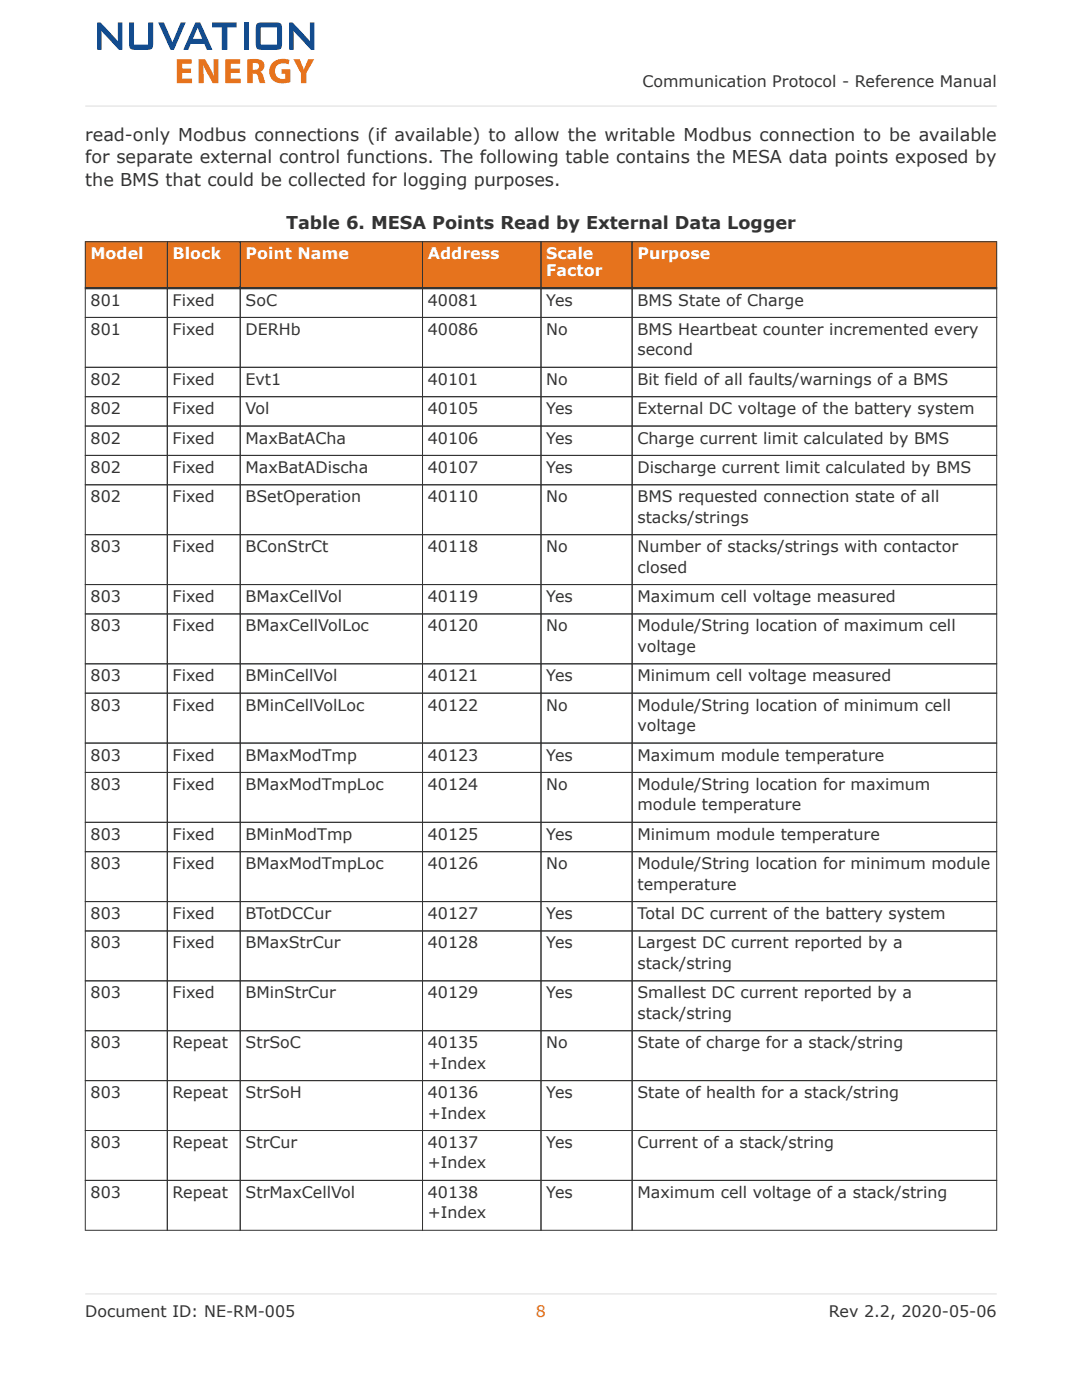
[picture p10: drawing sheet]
<svg xmlns="http://www.w3.org/2000/svg" width="216mm" height="279mm" viewBox="0 0 216 279" stroke-linecap="round" stroke-linejoin="round" font-family="sans-serif">
<defs><g id="words">
<g font-size="3.5" fill="#333">
<text x="17" y="28.1">read-only Modbus connections (if available) to allow the writable Modbus connection to be available</text>
<text x="17" y="32.6">for separate external control functions. The following table contains the MESA data points exposed by</text>
<text x="17" y="37">the BMS that could be collected for logging purposes.</text>
<text x="57.1" y="45.7">Table 6. MESA Points Read by External Data Logger</text>
</g>
<g font-size="3.2" fill="#333">
<text x="128.2" y="17.3">Communication Protocol - Reference Manual</text>
<text x="18.1" y="61">801</text>
<text x="34.4" y="61">Fixed</text>
<text x="49" y="61">SoC</text>
<text x="85.4" y="61">40081</text>
<text x="109" y="61">Yes</text>
<text x="127.2" y="61">BMS State of Charge</text>
<text x="18.1" y="66.8">801</text>
<text x="34.4" y="66.8">Fixed</text>
<text x="49" y="66.8">DERHb</text>
<text x="85.4" y="66.8">40086</text>
<text x="109" y="66.8">No</text>
<text x="127.2" y="66.8">BMS Heartbeat counter incremented every</text>
<text x="127.2" y="70.9">second</text>
<text x="18.1" y="76.8">802</text>
<text x="34.4" y="76.8">Fixed</text>
<text x="49" y="76.8">Evt1</text>
<text x="85.4" y="76.8">40101</text>
<text x="109" y="76.8">No</text>
<text x="127.2" y="76.8">Bit field of all faults/warnings of a BMS</text>
<text x="18.1" y="82.7">802</text>
<text x="34.4" y="82.7">Fixed</text>
<text x="49" y="82.7">Vol</text>
<text x="85.4" y="82.7">40105</text>
<text x="109" y="82.7">Yes</text>
<text x="127.2" y="82.7">External DC voltage of the battery system</text>
<text x="18.1" y="88.5">802</text>
<text x="34.4" y="88.5">Fixed</text>
<text x="49" y="88.5">MaxBatACha</text>
<text x="85.4" y="88.5">40106</text>
<text x="109" y="88.5">Yes</text>
<text x="127.2" y="88.5">Charge current limit calculated by BMS</text>
<text x="18.1" y="94.4">802</text>
<text x="34.4" y="94.4">Fixed</text>
<text x="49" y="94.4">MaxBatADischa</text>
<text x="85.4" y="94.4">40107</text>
<text x="109" y="94.4">Yes</text>
<text x="127.2" y="94.4">Discharge current limit calculated by BMS</text>
<text x="18.1" y="100.2">802</text>
<text x="34.4" y="100.2">Fixed</text>
<text x="49" y="100.2">BSetOperation</text>
<text x="85.4" y="100.2">40110</text>
<text x="109" y="100.2">No</text>
<text x="127.2" y="100.2">BMS requested connection state of all</text>
<text x="127.2" y="104.3">stacks/strings</text>
<text x="18.1" y="110.2">803</text>
<text x="34.4" y="110.2">Fixed</text>
<text x="49" y="110.2">BConStrCt</text>
<text x="85.4" y="110.2">40118</text>
<text x="109" y="110.2">No</text>
<text x="127.2" y="110.2">Number of stacks/strings with contactor</text>
<text x="127.2" y="114.3">closed</text>
<text x="18.1" y="120.1">803</text>
<text x="34.4" y="120.1">Fixed</text>
<text x="49" y="120.1">BMaxCellVol</text>
<text x="85.4" y="120.1">40119</text>
<text x="109" y="120.1">Yes</text>
<text x="127.2" y="120.1">Maximum cell voltage measured</text>
<text x="18.1" y="126">803</text>
<text x="34.4" y="126">Fixed</text>
<text x="49" y="126">BMaxCellVolLoc</text>
<text x="85.4" y="126">40120</text>
<text x="109" y="126">No</text>
<text x="127.2" y="126">Module/String location of maximum cell</text>
<text x="127.2" y="130.1">voltage</text>
<text x="18.1" y="136">803</text>
<text x="34.4" y="136">Fixed</text>
<text x="49" y="136">BMinCellVol</text>
<text x="85.4" y="136">40121</text>
<text x="109" y="136">Yes</text>
<text x="127.2" y="136">Minimum cell voltage measured</text>
<text x="18.1" y="141.8">803</text>
<text x="34.4" y="141.8">Fixed</text>
<text x="49" y="141.8">BMinCellVolLoc</text>
<text x="85.4" y="141.8">40122</text>
<text x="109" y="141.8">No</text>
<text x="127.2" y="141.8">Module/String location of minimum cell</text>
<text x="127.2" y="145.9">voltage</text>
<text x="18.1" y="151.8">803</text>
<text x="34.4" y="151.8">Fixed</text>
<text x="49" y="151.8">BMaxModTmp</text>
<text x="85.4" y="151.8">40123</text>
<text x="109" y="151.8">Yes</text>
<text x="127.2" y="151.8">Maximum module temperature</text>
<text x="18.1" y="157.6">803</text>
<text x="34.4" y="157.6">Fixed</text>
<text x="49" y="157.6">BMaxModTmpLoc</text>
<text x="85.4" y="157.6">40124</text>
<text x="109" y="157.6">No</text>
<text x="127.2" y="157.6">Module/String location for maximum</text>
<text x="127.2" y="161.7">module temperature</text>
<text x="18.1" y="167.6">803</text>
<text x="34.4" y="167.6">Fixed</text>
<text x="49" y="167.6">BMinModTmp</text>
<text x="85.4" y="167.6">40125</text>
<text x="109" y="167.6">Yes</text>
<text x="127.2" y="167.6">Minimum module temperature</text>
<text x="18.1" y="173.5">803</text>
<text x="34.4" y="173.5">Fixed</text>
<text x="49" y="173.5">BMaxModTmpLoc</text>
<text x="85.4" y="173.5">40126</text>
<text x="109" y="173.5">No</text>
<text x="127.2" y="173.5">Module/String location for minimum module</text>
<text x="127.2" y="177.6">temperature</text>
<text x="18.1" y="183.4">803</text>
<text x="34.4" y="183.4">Fixed</text>
<text x="49" y="183.4">BTotDCCur</text>
<text x="85.4" y="183.4">40127</text>
<text x="109" y="183.4">Yes</text>
<text x="127.2" y="183.4">Total DC current of the battery system</text>
<text x="18.1" y="189.3">803</text>
<text x="34.4" y="189.3">Fixed</text>
<text x="49" y="189.3">BMaxStrCur</text>
<text x="85.4" y="189.3">40128</text>
<text x="109" y="189.3">Yes</text>
<text x="127.2" y="189.3">Largest DC current reported by a</text>
<text x="127.2" y="193.4">stack/string</text>
<text x="18.1" y="199.2">803</text>
<text x="34.4" y="199.2">Fixed</text>
<text x="49" y="199.2">BMinStrCur</text>
<text x="85.4" y="199.2">40129</text>
<text x="109" y="199.2">Yes</text>
<text x="127.2" y="199.2">Smallest DC current reported by a</text>
<text x="127.2" y="203.3">stack/string</text>
<text x="18.1" y="209.2">803</text>
<text x="34.4" y="209.2">Repeat</text>
<text x="49" y="209.2">StrSoC</text>
<text x="85.4" y="209.2">40135</text>
<text x="109" y="209.2">No</text>
<text x="127.2" y="209.2">State of charge for a stack/string</text>
<text x="85.4" y="213.3">+Index</text>
<text x="18.1" y="219.1">803</text>
<text x="34.4" y="219.1">Repeat</text>
<text x="49" y="219.1">StrSoH</text>
<text x="85.4" y="219.1">40136</text>
<text x="109" y="219.1">Yes</text>
<text x="127.2" y="219.1">State of health for a stack/string</text>
<text x="85.4" y="223.2">+Index</text>
<text x="18.1" y="229.1">803</text>
<text x="34.4" y="229.1">Repeat</text>
<text x="49" y="229.1">StrCur</text>
<text x="85.4" y="229.1">40137</text>
<text x="85.4" y="233.2">+Index</text>
<text x="109" y="229.1">Yes</text>
<text x="127.2" y="229.1">Current of a stack/string</text>
<text x="18.1" y="239.1">803</text>
<text x="34.4" y="239.1">Repeat</text>
<text x="49" y="239.1">StrMaxCellVol</text>
<text x="85.4" y="239.1">40138</text>
<text x="109" y="239.1">Yes</text>
<text x="127.2" y="239.1">Maximum cell voltage of a stack/string</text>
<text x="85.4" y="243.2">+Index</text>
<text x="17" y="262.8">Document ID: NE-RM-005</text>
<text x="165.4" y="262.8">Rev 2.2, 2020-05-06</text>
</g>
<g font-size="3.2" fill="#fff">
<text x="18.1" y="51.7">Model</text>
<text x="34.4" y="51.7">Block</text>
<text x="49" y="51.7">Point Name</text>
<text x="85.4" y="51.7">Address</text>
<text x="109" y="51.7">Scale</text>
<text x="127.2" y="51.7">Purpose</text>
<text x="109" y="55.1">Factor</text>
</g>
<text font-size="3.2" fill="#e6731d" x="106.9" y="262.8">8</text>
</g></defs>
<g fill="#e6731d">
<path d="M17 48.2h16.4v9.3h-16.4z"/>
<path d="M33.4 48.2h14.5v9.3h-14.5z"/>
<path d="M47.9 48.2h36.4v9.3h-36.4z"/>
<path d="M84.3 48.2h23.6v9.3h-23.6z"/>
<path d="M107.9 48.2h18.2v9.3h-18.2z"/>
<path d="M126.1 48.2h72.8v9.3h-72.8z"/>
</g>
<g fill="none" stroke="#333" stroke-width=".2">
<path d="M17 48.2h181.9M17 48.2v197.4M33.4 48.2v197.4M47.9 48.2v197.4M84.3 48.2v197.4M107.9 48.2v197.4M126.1 48.2v197.4M198.9 48.2v197.4M17 63.4h181.9M17 73.3h181.9M17 79.2h181.9M17 85h181.9"/>
<path d="M17 90.9h181.9M17 96.7h181.9M17 106.7h181.9M17 116.7h181.9M17 122.5h181.9M17 132.5h181.9M17 138.3h181.9M17 148.3h181.9M17 154.2h181.9M17 164.1h181.9M17 170h181.9M17 179.9h181.9"/>
<path d="M17 185.8h181.9M17 195.7h181.9M17 205.7h181.9M17 215.7h181.9M17 225.6h181.9M17 235.6h181.9M17 245.5h181.9"/>
</g>
<path d="M17 57.5h181.9" fill="none" stroke="#333" stroke-width=".44"/>
<path d="M17 21.2h181.9" fill="none" stroke="#ddd" stroke-width=".2"/>
<g fill="#0f498c">
<path d="M19.4 4.5h.7l3.5 3.8-.1-3.8h.9v5.4h-.7l-3.5-3.8 .1 3.8h-.9z"/>
<path d="M25.7 4.5h1v4.4h2.9v-4.4h1l-.1 4.8a.79 .79 0 0 1-1 .6h-2.7a.97 .97 0 0 1-1.1-1.3z"/>
<path d="M31.6 4.5h1.1l1.7 3.9 1.7-3.9h1l-2.4 5.4h-.7z"/>
<path d="M42.3 4.5h4.9v1h-1.8v4.4h-1.1v-4.4h-2z"/>
<path d="M48.6 4.5h1v5.4h-1z"/>
<path d="M57.7 4.5h.7l3.5 3.8-.1-3.8h.9v5.4h-.6l-3.5-3.8v3.8h-.9z"/>
<path d="M39 4.5h.9l2.5 5.4h-1.1l-.5-1.2h-2.7l-.5 1.2h-1zM39.4 5.5l-.9 2.3h1.9z"/>
<path d="M51.2 4.8l.9-.3h3.1a.96 .96 0 0 1 1.1 1.3l-.1 3.5a.79 .79 0 0 1-1 .6h-3.1a.96 .96 0 0 1-1.1-1.3v-3.2zM52 5.5v3.4h3.3v-3.4z"/>
</g>
<g fill="#e6731d">
<path d="M35.3 11.8h2.9v.9h-1.8v1h1.7v.9h-1.7v1.1h1.9v.9h-3z"/>
<path d="M39.6 11.8h1.3l1.8 3.4-.1-3.4h1v4.8h-1.1l-1.9-3.6v3.6h-1z"/>
<path d="M45 11.8h2.9v.9h-1.8v1h1.7v.9h-1.7v1.1h1.9v.9h-3z"/>
<path d="M54.3 12.6a3.4 3.4 0 0 1 3.5-.6l-.2 .8a1.77 1.77 0 0 0-2.7 1.4 1.54 1.54 0 0 0 2 1.5v-1h-.7v-.9h1.8v2.6a3.4 3.4 0 0 1-3.8-.7l-.2-.3a2.68 2.68 0 0 1 .3-2.8z"/>
<path d="M58.5 11.8h1.3l.8 2.1 .9-2.1h1.2l-1.6 2.8v2h-1v-2z"/>
<path d="M49.3 11.9a5 5 0 0 1 3 .2 1.3 1.3 0 0 1-.4 2.2 3.6 3.6 0 0 1 1.1 2.3h-1.2l-.2-.7a1.06 1.06 0 0 0-.9-1.2h-.3v1.9h-1.1zM50.4 12.6v1.3a.98 .98 0 0 0 1.3-.7 .9 .9 0 0 0-1.3-.6z"/>
</g>
<path d="M17 258.2h181.9" fill="none" stroke="#ddd" stroke-width=".2"/>
<use href="#words"/>
</svg>
